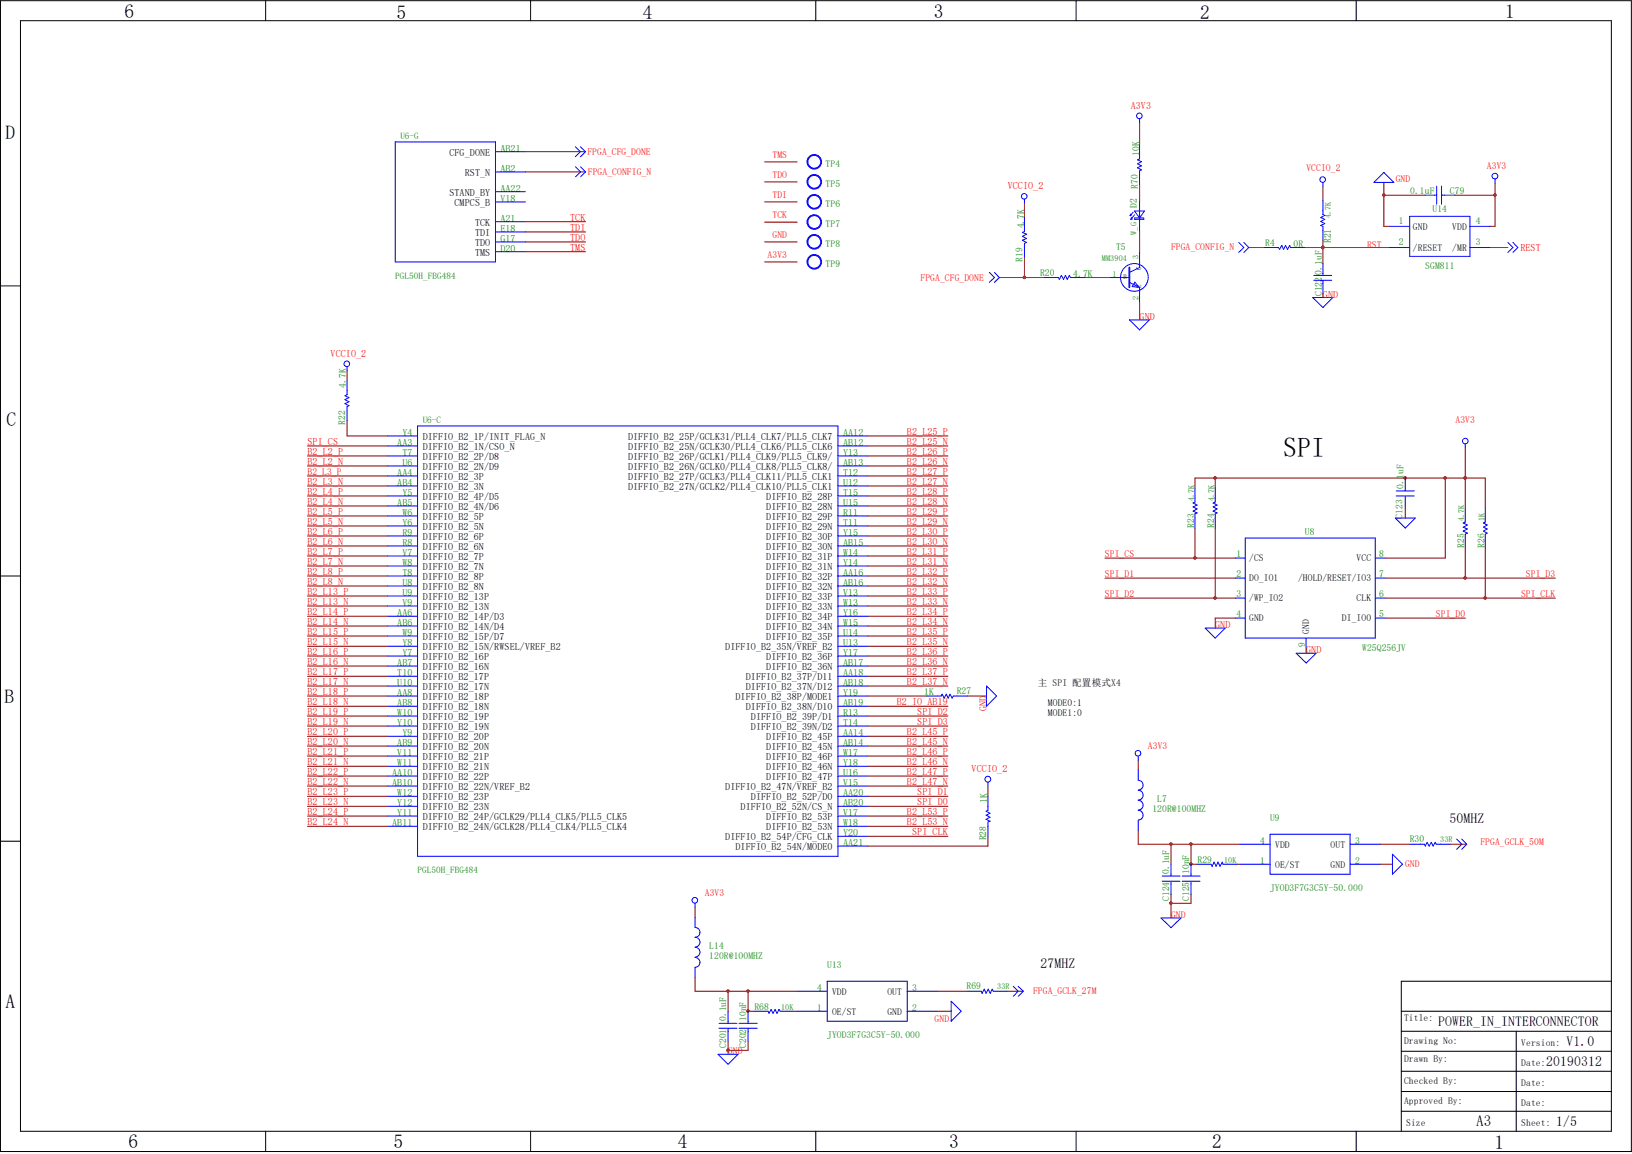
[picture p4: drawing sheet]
<svg xmlns="http://www.w3.org/2000/svg" width="297mm" height="210mm" viewBox="0 0 297 210" stroke-linecap="round" stroke-linejoin="round" font-family="sans-serif">
<defs><g id="words">
<text font-size="5" x="233.5" y="83.2">SPI</text>
<g font-size="3.5">
<text x="22.6" y="3.2">6</text>
<text x="72.2" y="3.4">5</text>
<text x="117" y="3.4">4</text>
<text x="170" y="3.2">3</text>
<text x="218.4" y="3.4">2</text>
<text x="273.9" y="3.2">1</text>
<text x="1" y="25.2">D</text>
<text x="1.2" y="77.5">C</text>
<text x=".8" y="127.9">B</text>
<text x="1" y="183.5">A</text>
<text x="23.4" y="209">6</text>
<text x="71.6" y="209">5</text>
<text x="123.4" y="209">4</text>
<text x="172.7" y="209">3</text>
<text x="220.6" y="209">2</text>
<text x="271.9" y="209.2">1</text>
</g>
<text font-size="2.8" x="268.6" y="205">A3</text>
<g font-size="2.5">
<text x="263.8" y="149.7">50MHZ</text>
<text x="189.4" y="176.1">27MHZ</text>
<text x="261.7" y="186.8">POWER_IN_INTERCONNECTOR</text>
<text x="285.1" y="190.4">V1.0</text>
<text x="281.4" y="194.1">20190312</text>
<text x="283.2" y="205">1/5</text>
</g>
<g font-size="1.8" fill="#f00">
<text x="205.8" y="19.8">A3V3</text>
<text x="183.4" y="34.5">VCCIO_2</text>
<text x="103.8" y="40.2">TCK</text>
<text x="103.8" y="42">TDI</text>
<text x="103.8" y="43.8">TDO</text>
<text x="103.8" y="45.6">TMS</text>
<text x="276.7" y="45.7">REST</text>
<text x="207.4" y="58.2">GND</text>
<text x="240.7" y="54.1">GND</text>
<text x="60.2" y="64.9">VCCIO_2</text>
<text x="56" y="81">SPI_CS</text>
<text x="56" y="82.8">B2_L2_P</text>
<text x="165.1" y="79.2">B2_L25_P</text>
<text x="165.1" y="81">B2_L25_N</text>
<text x="165.1" y="82.8">B2_L26_P</text>
<text x="56" y="84.6">B2_L2_N</text>
<text x="56" y="88.3">B2_L3_N</text>
<text x="165.1" y="84.6">B2_L26_N</text>
<text x="165.1" y="86.4">B2_L27_P</text>
<text x="165.1" y="88.3">B2_L27_N</text>
<text x="56" y="90.1">B2_L4_P</text>
<text x="56" y="91.9">B2_L4_N</text>
<text x="56" y="93.7">B2_L5_P</text>
<text x="56" y="95.5">B2_L5_N</text>
<text x="165.1" y="90.1">B2_L28_P</text>
<text x="165.1" y="91.9">B2_L28_N</text>
<text x="165.1" y="93.7">B2_L29_P</text>
<text x="165.1" y="95.5">B2_L29_N</text>
<text x="56" y="97.4">B2_L6_P</text>
<text x="56" y="99.2">B2_L6_N</text>
<text x="56" y="101">B2_L7_P</text>
<text x="165.1" y="97.4">B2_L30_P</text>
<text x="165.1" y="99.2">B2_L30_N</text>
<text x="165.1" y="101">B2_L31_P</text>
<text x="56" y="102.8">B2_L7_N</text>
<text x="56" y="104.6">B2_L8_P</text>
<text x="56" y="106.5">B2_L8_N</text>
<text x="165.1" y="102.8">B2_L31_N</text>
<text x="165.1" y="104.6">B2_L32_P</text>
<text x="165.1" y="106.5">B2_L32_N</text>
<text x="56" y="108.3">B2_L13_P</text>
<text x="56" y="110.1">B2_L13_N</text>
<text x="56" y="111.9">B2_L14_P</text>
<text x="56" y="113.7">B2_L14_N</text>
<text x="165.1" y="108.3">B2_L33_P</text>
<text x="165.1" y="110.1">B2_L33_N</text>
<text x="165.1" y="111.9">B2_L34_P</text>
<text x="165.1" y="113.7">B2_L34_N</text>
<text x="56" y="115.6">B2_L15_P</text>
<text x="56" y="117.4">B2_L15_N</text>
<text x="56" y="119.2">B2_L16_P</text>
<text x="165.1" y="115.6">B2_L35_P</text>
<text x="165.1" y="117.4">B2_L35_N</text>
<text x="165.1" y="119.2">B2_L36_P</text>
<text x="221.1" y="114.3">GND</text>
<text x="237.7" y="118.9">GND</text>
<text x="56" y="121">B2_L16_N</text>
<text x="56" y="122.9">B2_L17_P</text>
<text x="56" y="124.7">B2_L17_N</text>
<text x="165.1" y="121">B2_L36_N</text>
<text x="165.1" y="122.9">B2_L37_P</text>
<text x="165.1" y="124.7">B2_L37_N</text>
<text x="56" y="126.5">B2_L18_P</text>
<text x="56" y="128.3">B2_L18_N</text>
<text x="56" y="130.1">B2_L19_P</text>
<text x="56" y="132">B2_L19_N</text>
<text x="163.2" y="128.3">B2_IO_AB19</text>
<text x="166.9" y="130.1">SPI_D2</text>
<text x="166.9" y="132">SPI_D3</text>
<text x="179.5" y="129.5" transform="rotate(-90 179.5 129.5)">GND</text>
<text x="56" y="133.8">B2_L20_P</text>
<text x="56" y="135.6">B2_L20_N</text>
<text x="56" y="137.4">B2_L21_P</text>
<text x="165.1" y="133.8">B2_L45_P</text>
<text x="165.1" y="135.6">B2_L45_N</text>
<text x="165.1" y="137.4">B2_L46_P</text>
<text x="56" y="139.2">B2_L21_N</text>
<text x="56" y="141.1">B2_L22_P</text>
<text x="56" y="142.9">B2_L22_N</text>
<text x="165.1" y="139.2">B2_L46_N</text>
<text x="165.1" y="141.1">B2_L47_P</text>
<text x="165.1" y="142.9">B2_L47_N</text>
<text x="176.8" y="140.5">VCCIO_2</text>
<text x="56" y="144.7">B2_L23_P</text>
<text x="56" y="146.5">B2_L23_N</text>
<text x="56" y="148.3">B2_L24_P</text>
<text x="165.1" y="148.3">B2_L53_P</text>
<text x="166.9" y="146.5">SPI_D0</text>
<text x="166.9" y="144.7">SPI_D1</text>
<text x="56" y="150.2">B2_L24_N</text>
<text x="165.1" y="150.2">B2_L53_N</text>
<text x="166" y="152">SPI_CLK</text>
</g>
<g font-size="1.8">
<text x="81.8" y="28.4">CFG_DONE</text>
<text x="81.8" y="35.6">STAND_BY</text>
<text x="84.6" y="32">RST_N</text>
<text x="82.7" y="37.5">CMPCS_B</text>
<text x="86.4" y="41.1">TCK</text>
<text x="86.4" y="43">TDI</text>
<text x="86.4" y="44.8">TDO</text>
<text x="86.4" y="46.6">TMS</text>
<text x="76.9" y="80.1">DIFFIO_B2_1P/INIT_FLAG_N</text>
<text x="76.9" y="81.9">DIFFIO_B2_1N/CSO_N</text>
<text x="76.9" y="83.7">DIFFIO_B2_2P/D8</text>
<text x="114.3" y="80.1">DIFFIO_B2_25P/GCLK31/PLL4_CLK7/PLL5_CLK7</text>
<text x="114.3" y="81.9">DIFFIO_B2_25N/GCLK30/PLL4_CLK6/PLL5_CLK6</text>
<text x="114.3" y="83.7">DIFFIO_B2_26P/GCLK1/PLL4_CLK9/PLL5_CLK9/</text>
<text x="76.9" y="85.6">DIFFIO_B2_2N/D9</text>
<text x="76.9" y="87.4">DIFFIO_B2_3P</text>
<text x="76.9" y="89.2">DIFFIO_B2_3N</text>
<text x="114.3" y="85.6">DIFFIO_B2_26N/GCLK0/PLL4_CLK8/PLL5_CLK8/</text>
<text x="114.3" y="87.4">DIFFIO_B2_27P/GCLK3/PLL4_CLK11/PLL5_CLK1</text>
<text x="114.3" y="89.2">DIFFIO_B2_27N/GCLK2/PLL4_CLK10/PLL5_CLK1</text>
<text x="76.9" y="91">DIFFIO_B2_4P/D5</text>
<text x="76.9" y="92.8">DIFFIO_B2_4N/D6</text>
<text x="76.9" y="94.7">DIFFIO_B2_5P</text>
<text x="139.4" y="91">DIFFIO_B2_28P</text>
<text x="139.4" y="92.8">DIFFIO_B2_28N</text>
<text x="139.4" y="94.7">DIFFIO_B2_29P</text>
<text x="76.9" y="96.5">DIFFIO_B2_5N</text>
<text x="76.9" y="98.3">DIFFIO_B2_6P</text>
<text x="76.9" y="100.1">DIFFIO_B2_6N</text>
<text x="76.9" y="101.9">DIFFIO_B2_7P</text>
<text x="139.4" y="96.5">DIFFIO_B2_29N</text>
<text x="139.4" y="98.3">DIFFIO_B2_30P</text>
<text x="139.4" y="100.1">DIFFIO_B2_30N</text>
<text x="139.4" y="101.9">DIFFIO_B2_31P</text>
<text x="76.9" y="103.8">DIFFIO_B2_7N</text>
<text x="76.9" y="105.6">DIFFIO_B2_8P</text>
<text x="76.9" y="107.4">DIFFIO_B2_8N</text>
<text x="139.4" y="103.8">DIFFIO_B2_31N</text>
<text x="139.4" y="105.6">DIFFIO_B2_32P</text>
<text x="139.4" y="107.4">DIFFIO_B2_32N</text>
<text x="76.9" y="109.2">DIFFIO_B2_13P</text>
<text x="76.9" y="111">DIFFIO_B2_13N</text>
<text x="76.9" y="112.9">DIFFIO_B2_14P/D3</text>
<text x="139.4" y="109.2">DIFFIO_B2_33P</text>
<text x="139.4" y="111">DIFFIO_B2_33N</text>
<text x="139.4" y="112.9">DIFFIO_B2_34P</text>
<text x="76.9" y="114.7">DIFFIO_B2_14N/D4</text>
<text x="76.9" y="116.5">DIFFIO_B2_15P/D7</text>
<text x="76.9" y="118.4">DIFFIO_B2_15N/RWSEL/VREF_B2</text>
<text x="132" y="118.4">DIFFIO_B2_35N/VREF_B2</text>
<text x="139.4" y="114.7">DIFFIO_B2_34N</text>
<text x="139.4" y="116.5">DIFFIO_B2_35P</text>
<text x="76.9" y="120.1">DIFFIO_B2_16P</text>
<text x="76.9" y="122">DIFFIO_B2_16N</text>
<text x="76.9" y="123.8">DIFFIO_B2_17P</text>
<text x="76.9" y="125.6">DIFFIO_B2_17N</text>
<text x="135.7" y="123.8">DIFFIO_B2_37P/D11</text>
<text x="135.7" y="125.6">DIFFIO_B2_37N/D12</text>
<text x="139.4" y="120.1">DIFFIO_B2_36P</text>
<text x="139.4" y="122">DIFFIO_B2_36N</text>
<text x="76.9" y="127.4">DIFFIO_B2_18P</text>
<text x="76.9" y="129.3">DIFFIO_B2_18N</text>
<text x="76.9" y="131.1">DIFFIO_B2_19P</text>
<text x="133.9" y="127.4">DIFFIO_B2_38P/MODE1</text>
<text x="135.7" y="129.3">DIFFIO_B2_38N/D10</text>
<text x="136.7" y="131.1">DIFFIO_B2_39P/D1</text>
<text x="76.9" y="132.9">DIFFIO_B2_19N</text>
<text x="76.9" y="134.7">DIFFIO_B2_20P</text>
<text x="76.9" y="136.5">DIFFIO_B2_20N</text>
<text x="136.7" y="132.9">DIFFIO_B2_39N/D2</text>
<text x="139.4" y="134.7">DIFFIO_B2_45P</text>
<text x="139.4" y="136.5">DIFFIO_B2_45N</text>
<text x="76.9" y="138.3">DIFFIO_B2_21P</text>
<text x="76.9" y="140.2">DIFFIO_B2_21N</text>
<text x="76.9" y="142">DIFFIO_B2_22P</text>
<text x="76.9" y="143.8">DIFFIO_B2_22N/VREF_B2</text>
<text x="132" y="143.8">DIFFIO_B2_47N/VREF_B2</text>
<text x="139.4" y="138.3">DIFFIO_B2_46P</text>
<text x="139.4" y="140.2">DIFFIO_B2_46N</text>
<text x="139.4" y="142">DIFFIO_B2_47P</text>
<text x="76.9" y="145.7">DIFFIO_B2_23P</text>
<text x="76.9" y="147.5">DIFFIO_B2_23N</text>
<text x="76.9" y="149.3">DIFFIO_B2_24P/GCLK29/PLL4_CLK5/PLL5_CLK5</text>
<text x="134.8" y="147.5">DIFFIO_B2_52N/CS_N</text>
<text x="136.7" y="145.7">DIFFIO_B2_52P/D0</text>
<text x="139.4" y="149.3">DIFFIO_B2_53P</text>
<text x="76.9" y="151.1">DIFFIO_B2_24N/GCLK28/PLL4_CLK4/PLL5_CLK4</text>
<text x="132" y="153">DIFFIO_B2_54P/CFG_CLK</text>
<text x="133.9" y="154.7">DIFFIO_B2_54N/MODE0</text>
<text x="139.4" y="151.1">DIFFIO_B2_53N</text>
</g>
<g font-size="1.8" fill="#008000">
<text x="91.1" y="27.6">AB21</text>
<text x="91.1" y="31.3">AB2</text>
<text x="91.1" y="34.9">AA22</text>
<text x="91.1" y="36.7">V18</text>
<text x="91.1" y="40.3">A21</text>
<text x="91.1" y="42.2">E18</text>
<text x="91.1" y="44">G17</text>
<text x="91.1" y="45.8">D20</text>
<text x="72.3" y="81.2">AA3</text>
<text x="73.2" y="79.3">Y4</text>
<text x="73.2" y="83">T7</text>
<text x="153.4" y="79.3">AA12</text>
<text x="153.4" y="81.2">AB12</text>
<text x="153.4" y="83">Y13</text>
<text x="72.3" y="86.6">AA4</text>
<text x="72.3" y="88.4">AB4</text>
<text x="73.2" y="84.8">U6</text>
<text x="153.4" y="84.8">AB13</text>
<text x="153.4" y="86.6">T12</text>
<text x="153.4" y="88.4">U12</text>
<text x="72.3" y="92.1">AB5</text>
<text x="73.2" y="90.3">Y5</text>
<text x="73.2" y="93.9">W6</text>
<text x="73.2" y="95.7">Y6</text>
<text x="153.4" y="90.3">T15</text>
<text x="153.4" y="92.1">U15</text>
<text x="153.4" y="93.9">R11</text>
<text x="153.4" y="95.7">T11</text>
<text x="73.2" y="97.5">R9</text>
<text x="73.2" y="99.4">R8</text>
<text x="73.2" y="101.2">V7</text>
<text x="153.4" y="97.5">Y15</text>
<text x="153.4" y="99.4">AB15</text>
<text x="153.4" y="101.2">W14</text>
<text x="73.2" y="103">W8</text>
<text x="73.2" y="104.8">T8</text>
<text x="73.2" y="106.6">U8</text>
<text x="153.4" y="103">Y14</text>
<text x="153.4" y="104.8">AA16</text>
<text x="153.4" y="106.6">AB16</text>
<text x="72.3" y="112.1">AA6</text>
<text x="72.3" y="113.9">AB6</text>
<text x="73.2" y="108.5">U9</text>
<text x="73.2" y="110.3">V9</text>
<text x="153.4" y="108.5">V13</text>
<text x="153.4" y="110.3">W13</text>
<text x="153.4" y="112.1">Y16</text>
<text x="153.4" y="113.9">W15</text>
<text x="73.2" y="115.7">W9</text>
<text x="73.2" y="117.6">Y8</text>
<text x="73.2" y="119.4">Y7</text>
<text x="153.4" y="115.7">U14</text>
<text x="153.4" y="117.6">U13</text>
<text x="153.4" y="119.4">Y17</text>
<text x="72.3" y="121.2">AB7</text>
<text x="72.3" y="123.1">T10</text>
<text x="72.3" y="124.8">U10</text>
<text x="153.4" y="121.2">AB17</text>
<text x="153.4" y="123.1">AA18</text>
<text x="153.4" y="124.8">AB18</text>
<text x="72.3" y="126.7">AA8</text>
<text x="72.3" y="128.5">AB8</text>
<text x="72.3" y="130.3">W10</text>
<text x="153.4" y="126.7">Y19</text>
<text x="153.4" y="128.5">AB19</text>
<text x="153.4" y="130.3">R13</text>
<text x="72.3" y="132.1">Y10</text>
<text x="72.3" y="135.8">AB9</text>
<text x="72.3" y="137.6">V11</text>
<text x="73.2" y="134">Y9</text>
<text x="153.4" y="132.1">T14</text>
<text x="153.4" y="134">AA14</text>
<text x="153.4" y="135.8">AB14</text>
<text x="153.4" y="137.6">W17</text>
<text x="71.4" y="141.2">AA10</text>
<text x="71.4" y="143">AB10</text>
<text x="72.3" y="139.4">W11</text>
<text x="153.4" y="139.4">Y18</text>
<text x="153.4" y="141.2">U16</text>
<text x="153.4" y="143">V15</text>
<text x="72.3" y="144.9">W12</text>
<text x="72.3" y="146.7">Y12</text>
<text x="72.3" y="148.5">Y11</text>
<text x="153.4" y="144.9">AA20</text>
<text x="153.4" y="146.7">AB20</text>
<text x="153.4" y="148.5">V17</text>
<text x="71.4" y="150.4">AB11</text>
<text x="153.4" y="150.4">W18</text>
<text x="153.4" y="152.2">Y20</text>
<text x="153.4" y="154">AA21</text>
</g>
<g font-size="1.7" fill="#008000">
<text x="72.9" y="25.2">U6-G</text>
<text x="207.3" y="28.4" transform="rotate(-90 207.3 28.4)">10K</text>
<text x="150.2" y="30.4">TP4</text>
<text x="150.2" y="34">TP5</text>
<text x="207.1" y="34.4" transform="rotate(-90 207.1 34.4)">R70</text>
<text x="256.6" y="35.3">0.1uF</text>
<text x="263.9" y="35.3">C79</text>
<text x="150.2" y="37.7">TP6</text>
<text x="150.2" y="41.3">TP7</text>
<text x="186.4" y="41.6" transform="rotate(-90 186.4 41.6)">4.7K</text>
<text x="206.9" y="37.8" transform="rotate(-90 206.9 37.8)">D2</text>
<text x="254.6" y="40.9">1</text>
<text x="260.7" y="38.7">U14</text>
<text x="268.6" y="40.9">4</text>
<text x="150.2" y="45">TP8</text>
<text x="186.1" y="47.6" transform="rotate(-90 186.1 47.6)">R19</text>
<text x="203.1" y="45.5">T5</text>
<text x="230.3" y="44.7">R4</text>
<text x="235.4" y="45">0R</text>
<text x="242.2" y="44.3" transform="rotate(-90 242.2 44.3)">R21</text>
<text x="254.6" y="44.7">2</text>
<text x="268.6" y="44.7">3</text>
<text x="71.9" y="50.8">PGL50H_FBG484</text>
<text x="150.2" y="48.6">TP9</text>
<text x="189.3" y="50.2">R20</text>
<text x="195.3" y="50.5">4.7K</text>
<text x="240.5" y="53.9" transform="rotate(-90 240.5 53.9)">C122</text>
<text x="240.5" y="50" transform="rotate(-90 240.5 50)">0.1uF</text>
<text x="259.4" y="48.9">SGM811</text>
<text x="62.9" y="70.5" transform="rotate(-90 62.9 70.5)">4.7K</text>
<text x="62.8" y="77.3" transform="rotate(-90 62.8 77.3)">R22</text>
<text x="76.9" y="77">U6-C</text>
<text x="255.4" y="88.9" transform="rotate(-90 255.4 88.9)">0.1uF</text>
<text x="255.2" y="94.4" transform="rotate(-90 255.2 94.4)">C123</text>
<text x="217.3" y="96" transform="rotate(-90 217.3 96)">R23</text>
<text x="220.9" y="96" transform="rotate(-90 220.9 96)">R24</text>
<text x="225" y="101.4">1</text>
<text x="237.5" y="97.3">U8</text>
<text x="251" y="101.4">8</text>
<text x="266.4" y="99.7" transform="rotate(-90 266.4 99.7)">R25</text>
<text x="270.1" y="99.7" transform="rotate(-90 270.1 99.7)">R26</text>
<text x="225" y="105">2</text>
<text x="251" y="105">7</text>
<text x="225" y="108.6">3</text>
<text x="225" y="112.3">4</text>
<text x="251" y="112.3">5</text>
<text x="251" y="108.6">6</text>
<text x="237.5" y="117.7" transform="rotate(-90 237.5 117.7)">9</text>
<text x="247.9" y="118.5">W25Q256JV</text>
<text x="168.2" y="126.5">1K</text>
<text x="174.1" y="126.4">R27</text>
<text x="179.6" y="146.1" transform="rotate(-90 179.6 146.1)">1K</text>
<text x="209.7" y="147.8">120R@100MHZ</text>
<text x="210.6" y="146">L7</text>
<text x="231.1" y="149.4">U9</text>
<text x="179.5" y="153" transform="rotate(-90 179.5 153)">R28</text>
<text x="229.4" y="153.6">4</text>
<text x="246.6" y="153.6">3</text>
<text x="256.5" y="153.3">R30</text>
<text x="76" y="158.9">PGL50H_FBG484</text>
<text x="212.8" y="159.1" transform="rotate(-90 212.8 159.1)">0.1uF</text>
<text x="216.4" y="159.1" transform="rotate(-90 216.4 159.1)">10nF</text>
<text x="217.9" y="157.1">R29</text>
<text x="229.4" y="157.3">1</text>
<text x="246.6" y="157.3">2</text>
<text x="212.8" y="164" transform="rotate(-90 212.8 164)">C124</text>
<text x="216.4" y="164" transform="rotate(-90 216.4 164)">C125</text>
<text x="231.1" y="162.2">JYOD3F7G3C5Y-50.000</text>
<text x="129.1" y="172.8">L14</text>
<text x="129.1" y="174.6">120R@100MHZ</text>
<text x="150.5" y="176.2">U13</text>
<text x="132.1" y="185.8" transform="rotate(-90 132.1 185.8)">0.1uF</text>
<text x="135.8" y="185.8" transform="rotate(-90 135.8 185.8)">10nF</text>
<text x="137.3" y="183.9">R68</text>
<text x="148.7" y="184">1</text>
<text x="148.7" y="180.4">4</text>
<text x="166" y="184">2</text>
<text x="166" y="180.4">3</text>
<text x="175.9" y="180">R69</text>
<text x="132.1" y="190.8" transform="rotate(-90 132.1 190.8)">C201</text>
<text x="135.8" y="190.8" transform="rotate(-90 135.8 190.8)">C202</text>
<text x="150.5" y="189">JYOD3F7G3C5Y-50.000</text>
</g>
<g font-size="1.7" fill="#f00">
<text x="106.9" y="28.3">FPGA_CFG_DONE</text>
<text x="140.6" y="28.8">TMS</text>
<text x="107" y="31.8">FPGA_CONFIG_N</text>
<text x="140.6" y="32.4">TDO</text>
<text x="237.7" y="31.2">VCCIO_2</text>
<text x="254" y="33.1">GND</text>
<text x="270.6" y="30.8">A3V3</text>
<text x="140.6" y="36.1">TDI</text>
<text x="140.6" y="39.8">TCK</text>
<text x="139.7" y="47">A3V3</text>
<text x="140.6" y="43.3">GND</text>
<text x="213.1" y="45.6">FPGA_CONFIG_N</text>
<text x="248.8" y="45">RST</text>
<text x="167.5" y="51.1">FPGA_CFG_DONE</text>
<text x="264.9" y="77">A3V3</text>
<text x="56" y="86.4">B2_L3_P</text>
<text x="201.1" y="101.4">SPI_CS</text>
<text x="201.1" y="105">SPI_D1</text>
<text x="277.7" y="105">SPI_D3</text>
<text x="201.1" y="108.6">SPI_D2</text>
<text x="261.3" y="112.3">SPI_D0</text>
<text x="276.8" y="108.6">SPI_CLK</text>
<text x="208.9" y="136.2">A3V3</text>
<text x="269.4" y="153.8">FPGA_GCLK_50M</text>
<text x="255.7" y="157.9">GND</text>
<text x="128.3" y="163">A3V3</text>
<text x="213.1" y="167">GND</text>
<text x="170.1" y="186">GND</text>
<text x="188" y="180.9">FPGA_GCLK_27M</text>
<text x="132.5" y="191.9">GND</text>
</g>
<g font-size="1.7">
<text x="257.1" y="41.9">GND</text>
<text x="264.3" y="41.9">VDD</text>
<text x="257.1" y="45.8">/RESET</text>
<text x="264.3" y="45.8">/MR</text>
<text x="227.3" y="102.1">/CS</text>
<text x="227.3" y="105.7">DO_IO1</text>
<text x="236.2" y="105.7">/HOLD/RESET/IO3</text>
<text x="246.9" y="102.1">VCC</text>
<text x="227.3" y="109.3">/WP_IO2</text>
<text x="227.3" y="113">GND</text>
<text x="244.2" y="113">DI_IO0</text>
<text x="246.9" y="109.3">CLK</text>
<text x="238.3" y="115.4" transform="rotate(-90 238.3 115.4)">GND</text>
<text x="188.9" y="124.8">主 SPI 配置模式X4</text>
<text x="190.7" y="128.5">MODE0:1</text>
<text x="190.7" y="130.3">MODE1:0</text>
<text x="232.1" y="154.3">VDD</text>
<text x="242.1" y="154.3">OUT</text>
<text x="232.1" y="158">OE/ST</text>
<text x="242.1" y="158">GND</text>
<text x="151.4" y="184.7">OE/ST</text>
<text x="151.4" y="181.1">VDD</text>
<text x="161.5" y="184.7">GND</text>
<text x="161.5" y="181.1">OUT</text>
<text x="255.5" y="185.8">Title:</text>
<text x="255.5" y="190">Drawing No:</text>
<text x="276.9" y="190.4">Version:</text>
<text x="255.5" y="197.3">Checked By:</text>
<text x="255.5" y="193.3">Drawn By:</text>
<text x="276.9" y="197.7">Date:</text>
<text x="276.9" y="194.1">Date:</text>
<text x="255.5" y="201">Approved By:</text>
<text x="276.9" y="201.3">Date:</text>
<text x="255.9" y="205">Size</text>
<text x="276.9" y="205">Sheet:</text>
</g>
<g font-size="1.5" fill="#008000">
<text x="242.2" y="39.7" transform="rotate(-90 242.2 39.7)">4.7K</text>
<text x="200.5" y="47.4">MM3904</text>
<text x="206.8" y="42.7" transform="rotate(-90 206.8 42.7)">W_G</text>
<text x="207.2" y="47.2" transform="rotate(-90 207.2 47.2)">3</text>
<text x="202.4" y="50.3">1</text>
<text x="207.2" y="54.5" transform="rotate(-90 207.2 54.5)">2</text>
<text x="217.3" y="91.2" transform="rotate(-90 217.3 91.2)">4.7K</text>
<text x="220.9" y="91.2" transform="rotate(-90 220.9 91.2)">4.7K</text>
<text x="266.4" y="94.8" transform="rotate(-90 266.4 94.8)">4.7K</text>
<text x="270.1" y="94.8" transform="rotate(-90 270.1 94.8)">1K</text>
<text x="262.1" y="153.2">33R</text>
<text x="222.8" y="157.1">10K</text>
<text x="142.2" y="183.9">10K</text>
<text x="181.5" y="180">33R</text>
</g>
<g font-size="1.2">
<text x="204.5" y="50.8">B</text>
<text x="207.7" y="52.5" transform="rotate(-90 207.7 52.5)">E</text>
<text x="207.7" y="49.1" transform="rotate(-90 207.7 49.1)">C</text>
</g>
</g></defs>
<g fill="none" stroke="#800000" stroke-width=".18">
<path d="M95.6 31.3h11M95.6 27.6h11M139.1 29.5h6M139.1 33.1h6M139.1 36.7h6M186.4 37v2.6M207.4 22.3v4M207.4 33.6v3M240.7 33.9v2.6M251.8 33.2v8h1.1M251.8 35.5h7.5M264.8 35.5h7.3"/>
<path d="M272.1 33.3v7.9h-1M95.6 40.3h11M95.6 42.2h11M95.6 44h11M95.6 45.8h11M139.1 44h6M139.1 40.4h6M139.1 47.7h6M181.9 50.5h8.2M186.4 46.8v3.7M197.4 50.5h4.5M207.4 42v3.9"/>
<path d="M207.4 55v3.2M227.2 45h2.9M237.4 45h15.5M240.7 45h.1M240.7 43.7v4.2M240.7 53.4v.7M271.1 45h3.3M63.2 76.6v2.7h7.3M63.2 67.5v1.8M157.9 79.3h14.6M56 81.2h14.5M56 83h14.5"/>
<path d="M56 84.8h14.5M56 86.6h14.5M56 88.4h14.5M56 90.3h14.5M56 92.1h14.5M56 93.9h14.5M56 95.7h14.5M56 97.5h14.5M56 99.4h14.5M157.9 81.2h14.6M157.9 83h14.6M157.9 84.8h14.6"/>
<path d="M157.9 86.6h14.6M157.9 88.4h14.6M157.9 90.3h14.6M157.9 92.1h14.6M157.9 93.9h14.6M157.9 95.7h14.6M157.9 97.5h14.6M157.9 99.4h14.6M217.5 88.8v-1.8h52.8v5.5M217.5 96.1v5.5M221.1 87v1.8M221.1 96.1v12.7"/>
<path d="M255.7 87h.1M255.7 92.5v1.8M263 87v14.6h-10.9M266.7 87h.1M266.7 81.5v11M266.7 99.7v5.5M270.3 99.7v9.1M56 101.2h14.5M56 103h14.5M56 104.8h14.5M56 106.6h14.5M56 108.5h14.5"/>
<path d="M56 110.3h14.5M56 112.1h14.5M56 113.9h14.5M56 115.7h14.5M56 117.6h14.5M56 119.4h14.5M157.9 101.2h14.6M157.9 103h14.6M157.9 104.8h14.6M157.9 106.6h14.6M157.9 108.5h14.6M157.9 110.3h14.6"/>
<path d="M157.9 112.1h14.6M157.9 113.9h14.6M157.9 115.7h14.6M157.9 117.6h14.6M157.9 119.4h14.6M201.1 101.6h23.7M201.1 105.2h23.7M201.1 108.8h23.7M224.8 112.5h-3.7v1.8M237.7 117.9v1M252.1 112.5h14.6M252.1 105.2h30.9"/>
<path d="M252.1 108.8h30.9M56 121.2h14.5M56 123.1h14.5M56 124.8h14.5M56 126.7h14.5M56 128.5h14.5M56 130.3h14.5M56 132.1h14.5M56 134h14.5M56 135.8h14.5M56 137.6h14.5M56 139.4h14.5"/>
<path d="M157.9 121.2h14.6M157.9 123.1h14.6M157.9 124.8h14.6M157.9 126.7h10.8M157.9 128.5h14.6M157.9 130.3h14.6M157.9 132.1h14.6M157.9 134h14.6M157.9 135.8h14.6M157.9 137.6h14.6M157.9 139.4h14.6M176 126.7h3.5"/>
<path d="M207.1 138.3v1.8M56 141.2h14.5M56 143h14.5M56 144.9h14.5M56 146.7h14.5M56 148.5h14.5M56 150.4h14.5M157.9 141.2h14.6M157.9 143h14.6M157.9 144.9h14.6M157.9 146.7h14.6M157.9 148.5h14.6"/>
<path d="M157.9 150.4h14.6M157.9 152.2h14.6M179.8 152.2v1.8h-21.9M179.8 143v1.9M207.1 151.1v2.5h18.6M213.1 153.6v3.7M216.7 157.3h.1M216.7 153.6v3.7M216.7 157.3h1.1M225.1 157.3h.6M251.2 153.6h5.4M251.2 157.3h2.2"/>
<path d="M263.9 153.6h3M126.5 177.8v2.6h18.6M126.5 165.1v1.8M213.1 162.7v4.3M216.7 162.7v1.7h-3.6M132.5 180.4v3.6M132.5 189.5v2.4M136.1 184h.1M136.1 180.4v3.6M136.1 189.5v1.6h-3.6M136.1 184h1.1M144.5 184h.6"/>
<path d="M170.6 180.4h5.4M170.6 184h2.5M183.3 180.4h2.9"/>
</g>
<circle cx="221.1" cy="87" r=".23" fill="#800000"/>
<circle cx="221.1" cy="87" r=".23" fill="none" stroke="#800000" stroke-width=".18"/>
<circle cx="255.7" cy="87" r=".23" fill="#800000"/>
<circle cx="255.7" cy="87" r=".23" fill="none" stroke="#800000" stroke-width=".18"/>
<circle cx="266.6" cy="87" r=".23" fill="#800000"/>
<circle cx="266.6" cy="87" r=".23" fill="none" stroke="#800000" stroke-width=".18"/>
<circle cx="263" cy="87" r=".23" fill="#800000"/>
<circle cx="263" cy="87" r=".23" fill="none" stroke="#800000" stroke-width=".18"/>
<circle cx="266.6" cy="87" r=".23" fill="#800000"/>
<circle cx="266.6" cy="87" r=".23" fill="none" stroke="#800000" stroke-width=".18"/>
<circle cx="217.4" cy="101.5" r=".23" fill="#800000"/>
<circle cx="217.4" cy="101.5" r=".23" fill="none" stroke="#800000" stroke-width=".18"/>
<circle cx="221.1" cy="108.8" r=".23" fill="#800000"/>
<circle cx="221.1" cy="108.8" r=".23" fill="none" stroke="#800000" stroke-width=".18"/>
<circle cx="266.6" cy="105.2" r=".23" fill="#800000"/>
<circle cx="266.6" cy="105.2" r=".23" fill="none" stroke="#800000" stroke-width=".18"/>
<circle cx="270.3" cy="108.8" r=".23" fill="#800000"/>
<circle cx="270.3" cy="108.8" r=".23" fill="none" stroke="#800000" stroke-width=".18"/>
<circle cx="213.1" cy="153.6" r=".23" fill="#800000"/>
<circle cx="213.1" cy="153.6" r=".23" fill="none" stroke="#800000" stroke-width=".18"/>
<circle cx="216.7" cy="153.6" r=".23" fill="#800000"/>
<circle cx="216.7" cy="153.6" r=".23" fill="none" stroke="#800000" stroke-width=".18"/>
<circle cx="216.7" cy="157.2" r=".23" fill="#800000"/>
<circle cx="216.7" cy="157.2" r=".23" fill="none" stroke="#800000" stroke-width=".18"/>
<circle cx="213.1" cy="164.4" r=".23" fill="#800000"/>
<circle cx="213.1" cy="164.4" r=".23" fill="none" stroke="#800000" stroke-width=".18"/>
<circle cx="132.5" cy="180.4" r=".23" fill="#800000"/>
<circle cx="132.5" cy="180.4" r=".23" fill="none" stroke="#800000" stroke-width=".18"/>
<circle cx="136.1" cy="180.4" r=".23" fill="#800000"/>
<circle cx="136.1" cy="180.4" r=".23" fill="none" stroke="#800000" stroke-width=".18"/>
<circle cx="136.1" cy="184" r=".23" fill="#800000"/>
<circle cx="136.1" cy="184" r=".23" fill="none" stroke="#800000" stroke-width=".18"/>
<circle cx="132.5" cy="191.1" r=".23" fill="#800000"/>
<circle cx="132.5" cy="191.1" r=".23" fill="none" stroke="#800000" stroke-width=".18"/>
<circle cx="186.4" cy="50.5" r=".23" fill="#800000"/>
<circle cx="186.4" cy="50.5" r=".23" fill="none" stroke="#800000" stroke-width=".18"/>
<circle cx="272.1" cy="35.5" r=".23" fill="#800000"/>
<circle cx="272.1" cy="35.5" r=".23" fill="none" stroke="#800000" stroke-width=".18"/>
<circle cx="251.8" cy="35.5" r=".23" fill="#800000"/>
<circle cx="251.8" cy="35.5" r=".23" fill="none" stroke="#800000" stroke-width=".18"/>
<circle cx="240.7" cy="45" r=".23" fill="#800000"/>
<circle cx="240.7" cy="45" r=".23" fill="none" stroke="#800000" stroke-width=".18"/>
<circle cx="240.7" cy="45" r=".23" fill="#800000"/>
<circle cx="240.7" cy="45" r=".23" fill="none" stroke="#800000" stroke-width=".18"/>
<g fill="none" stroke="#00f" stroke-width=".18">
<path d="M71.9 25.8h18.3v21.9h-18.3zM90.2 27.6h5.4M90.2 36.7h5.4M90.2 31.3h5.4M90.2 34.9h5.4M104.7 26.7l.9 .9-.9 .9M104.7 30.4l1 .9-1 .9M105.6 26.7l1 .9-1 .9M105.7 30.4l.9 .9-.9 .9M186.4 36.2v.8M186.4 39.6v2.5l-.3 .2 .7 .3-.7 .4 .7 .4-.7 .3 .7 .4-.4 .2v2.5M205.8 38.9l-.1 .3"/>
<path d="M205.9 39.6l-.1 .3M206 39.1l-.3 .1M206.1 39.8l-.3 .1M206.2 38.6l-.5 .7M206.5 38.4h1.8l-.9 1.3zM206.5 39.1l-.7 .8M206.5 39.7h1.7v.2h-1.7zM207.4 21.6v.7M207.4 26.3v2.6l-.4 .2 .7 .3-.7 .4 .7 .4-.7 .3 .7 .4-.3 .2v2.5M207.4 36.6v5.4M240.7 33.2v.7M240.7 36.5v2.5l.4 .2-.7 .4 .7 .3-.7 .4 .7 .4-.7 .3 .3 .2v2.5"/>
<path d="M250 33.2l1.8-1.8 1.9 1.8zM256.5 39.4h11v7.3h-11zM259.3 35.5h2.2M261.5 33.9v3.3M262.3 35.5h2.5M262.3 33.9v3.3M272.1 32.6v.7M90.2 40.3h5.4M90.2 42.2h5.4M90.2 44h5.4M90.2 45.8h5.4M180 49.6l1 .9-1 .9"/>
<path d="M181 49.6l.9 .9-.9 .9M190.1 50.5h2.5l.2 .3 .4-.7 .3 .7 .4-.7 .3 .7 .4-.7 .2 .4h2.6M201.9 50.5h3.6M205.5 51.4l1.9 .9v2.7M205.5 58.2h3.7l-1.8 1.8zM206.5 51.4l.7 .8h-1.2zM207.4 45.9v2.8l-1.9 .9M225.4 44.1l1 .9-1 .9M226.4 44.1l.8 .9-.8 .9M230.1 45h2.6l.2 .4 .4-.7 .3 .7 .3-.7 .4 .7 .4-.7 .2 .3h2.5M238.9 54.1h3.7l-1.9 1.9zM239.1 51h3.3"/>
<path d="M239.1 50.1h3.3M240.7 47.9v2.2M240.7 51v2.4M252.9 41.2h3.6M252.9 45h3.6M267.5 41.2h3.6M267.5 45h3.6M274.4 44.1l.9 .9-.9 .9M275.3 44.1l.9 .9-.9 .9M63.2 66.7v.8M63.2 69.3v2.5l-.4 .2 .7 .3-.7 .4 .7 .4-.7 .3 .7 .4-.3 .2v2.6M70.5 79.3h5.5"/>
<path d="M76 77.5h76.5v78.3h-76.5zM152.5 79.3h5.4M70.5 90.3h5.5M70.5 81.2h5.5M70.5 83h5.5M70.5 84.8h5.5M70.5 86.6h5.5M70.5 88.4h5.5M70.5 92.1h5.5M70.5 93.9h5.5M70.5 95.7h5.5M70.5 97.5h5.5"/>
<path d="M70.5 99.4h5.5M152.5 90.3h5.4M152.5 81.2h5.4M152.5 83h5.4M152.5 84.8h5.4M152.5 86.6h5.4M152.5 88.4h5.4M152.5 92.1h5.4M152.5 93.9h5.4M152.5 95.7h5.4M152.5 97.5h5.4M152.5 99.4h5.4"/>
<path d="M217.5 88.8v2.6l-.4 .1 .7 .4-.7 .3 .7 .4-.7 .4 .7 .3-.3 .2v2.6M221.1 88.8v2.6l-.3 .1 .7 .4-.7 .3 .7 .4-.7 .4 .7 .3-.4 .2v2.6M226.6 97.9h23.7v18.2h-23.7zM253.9 94.3h3.7l-1.9 1.8zM254.1 89.3h3.3M254.1 90.3h3.3M255.7 87v2.3M255.7 90.3v2.2M266.7 80.8v.7M266.7 92.5v2.5l-.4 .2 .7 .3-.7 .4 .7 .4-.7 .3 .7 .4-.3 .2v2.5M270.3 92.5v2.5l-.3 .2 .6 .3-.6 .4 .6 .4-.6 .3 .6 .4-.3 .2v2.5M70.5 101.2h5.5"/>
<path d="M70.5 103h5.5M70.5 104.8h5.5M70.5 106.6h5.5M70.5 108.5h5.5M70.5 110.3h5.5M70.5 112.1h5.5M70.5 113.9h5.5M70.5 115.7h5.5M70.5 117.6h5.5M70.5 119.4h5.5M152.5 101.2h5.4M152.5 103h5.4"/>
<path d="M152.5 104.8h5.4M152.5 106.6h5.4M152.5 108.5h5.4M152.5 110.3h5.4M152.5 112.1h5.4M152.5 113.9h5.4M152.5 115.7h5.4M152.5 117.6h5.4M152.5 119.4h5.4M219.3 114.3h3.7l-1.9 1.8zM224.8 101.6h1.8M224.8 105.2h1.8"/>
<path d="M224.8 108.8h1.8M224.8 112.5h1.8M235.9 118.9h3.6l-1.8 1.7zM237.7 116.1v1.8M250.3 101.6h1.8M250.3 105.2h1.8M250.3 108.8h1.8M250.3 112.5h1.8M70.5 121.2h5.5M70.5 123.1h5.5M70.5 124.8h5.5M70.5 126.7h5.5"/>
<path d="M70.5 128.5h5.5M70.5 130.3h5.5M70.5 132.1h5.5M70.5 134h5.5M70.5 135.8h5.5M70.5 137.6h5.5M70.5 139.4h5.5M152.5 121.2h5.4M152.5 123.1h5.4M152.5 124.8h5.4M152.5 126.7h5.4M152.5 128.5h5.4"/>
<path d="M152.5 130.3h5.4M152.5 132.1h5.4M152.5 134h5.4M152.5 135.8h5.4M152.5 137.6h5.4M152.5 139.4h5.4M168.7 126.7h2.6l.1-.4 .4 .7 .4-.7 .4 .7 .3-.7 .4 .7 .2-.3h2.5M179.5 124.8l1.9 1.9-1.9 1.8zM207.1 137.6v.7M70.5 141.2h5.5M70.5 143h5.5M70.5 144.9h5.5"/>
<path d="M70.5 146.7h5.5M70.5 148.5h5.5M70.5 150.4h5.5M152.5 141.2h5.4M152.5 143h5.4M152.5 144.9h5.4M152.5 146.7h5.4M152.5 148.5h5.4M152.5 150.4h5.4M152.5 152.2h5.4M152.5 154h5.4M179.8 142.3v.7"/>
<path d="M179.8 144.9v2.5l-.3 .2 .7 .4-.7 .3 .7 .4-.7 .4 .7 .3-.4 .2v2.6M207.1 140.1v1.9a.89 .89 0 0 1 .9 .9 .89 .89 0 0 1-.9 .9M207.1 143.8a.89 .89 0 0 1 .9 .9 .89 .89 0 0 1-.9 .9M207.1 145.6a.89 .89 0 0 1 .9 .9 .89 .89 0 0 1-.9 .9M207.1 147.4a.89 .89 0 0 1 .9 .9 .89 .89 0 0 1-.9 .9M207.1 149.3v1.8M211.5 159.4h3.3M213.1 157.3v2.1M215.1 159.4h3.3M216.7 157.3v2.1M217.8 157.3h2.6l.2 .3 .3-.7 .4 .7 .4-.7 .3 .7 .4-.7 .2 .4h2.5M225.7 157.3h5.4"/>
<path d="M225.7 153.6h5.4M231.1 151.8h14.6v7.3h-14.6zM245.7 157.3h5.5M245.7 153.6h5.5M253.4 155.4l1.8 1.9-1.8 1.8zM256.6 153.6h2.6l.2 .4 .3-.7 .4 .7 .4-.7 .3 .7 .4-.7 .2 .3h2.5M265.1 152.7l.9 .9-.9 1M266 152.7l.9 .9-.9 1M126.5 168.8a.89 .89 0 0 1 .9 .9 .89 .89 0 0 1-.9 .9 .89 .89 0 0 1 .9 .9 .89 .89 0 0 1-.9 .8M126.5 172.4a.89 .89 0 0 1 .9 .9 .89 .89 0 0 1-.9 .9M126.5 174.2a.89 .89 0 0 1 .9 .9 .89 .89 0 0 1-.9 .9v1.8M126.5 164.4v.7"/>
<path d="M126.5 166.9v1.8M150.5 178.6h14.6v7.2h-14.6zM184.4 179.5l.9 .9-.9 .9M185.3 179.5l.9 .9-.9 .9M211.3 167h3.6l-1.8 1.8zM211.5 160.4h3.3M213.1 160.4v2.3M215.1 160.4h3.3M216.7 160.4v2.3M130.7 191.9h3.6l-1.8 1.8zM130.9 187.1h3.2M130.9 186.2h3.2"/>
<path d="M132.5 184v2.2M132.5 187.1v2.4M134.5 187.1h3.3M134.5 186.2h3.3M136.1 184v2.2M136.1 187.1v2.4M137.2 184h2.6l.2 .4 .3-.7 .4 .7 .4-.7 .3 .7 .4-.7 .2 .3h2.5M145.1 184h5.4M145.1 180.4h5.4M165.1 184h5.5M165.1 180.4h5.5M173.1 182.2l1.8 1.8-1.8 1.8z"/>
<path d="M176 180.4h2.6l.1 .4 .4-.8 .4 .8 .3-.8 .4 .8 .4-.8 .2 .4h2.5"/>
<circle cx="186.4" cy="35.7" r=".51"/>
<circle cx="207.3" cy="21.1" r=".51"/>
<circle cx="240.7" cy="32.7" r=".51"/>
<circle cx="272.1" cy="32" r=".52"/>
<circle cx="206.4" cy="50.5" r="2.52"/>
<circle cx="63.1" cy="66.2" r=".51"/>
<circle cx="266.7" cy="80.3" r=".51"/>
<circle cx="207.1" cy="137.1" r=".51"/>
<circle cx="179.8" cy="141.8" r=".53"/>
<circle cx="126.4" cy="163.8" r=".51"/>
</g>
<g fill="none" stroke="#00f" stroke-width=".34">
<path d="M205.5 48.7v3.6"/>
<circle cx="148.2" cy="33.1" r="1.25"/>
<circle cx="148.2" cy="29.4" r="1.25"/>
<circle cx="148.2" cy="36.7" r="1.25"/>
<circle cx="148.2" cy="47.6" r="1.25"/>
<circle cx="148.2" cy="40.4" r="1.25"/>
<circle cx="148.2" cy="44" r="1.25"/>
</g>
<g fill="none" stroke="#000" stroke-width=".18">
<path d="M.1 .1h296.8v209.5h-296.8zM3.7 3.8h289.5v202.1h-289.5zM48.3 .1v3.7M96.6 .1v3.7M148.5 .1v3.7M195.8 .1v3.7M246.8 .1v3.7M.1 52h3.6M.1 104.8h3.6M.1 153.1h3.6M293.2 178.6h-38.2v27.3M255 184h38.2"/>
<path d="M255 187.7h38.2M255 191.3h38.2M255 194.9h38.2M255 198.6h38.2M275.9 187.7v18.2M48.3 205.9v3.7M96.6 205.9v3.7M148.5 205.9v3.7M195.8 205.9v3.7M246.8 205.9v3.7M255 202.2h38.2"/>
</g>
<use href="#words"/>
</svg>
